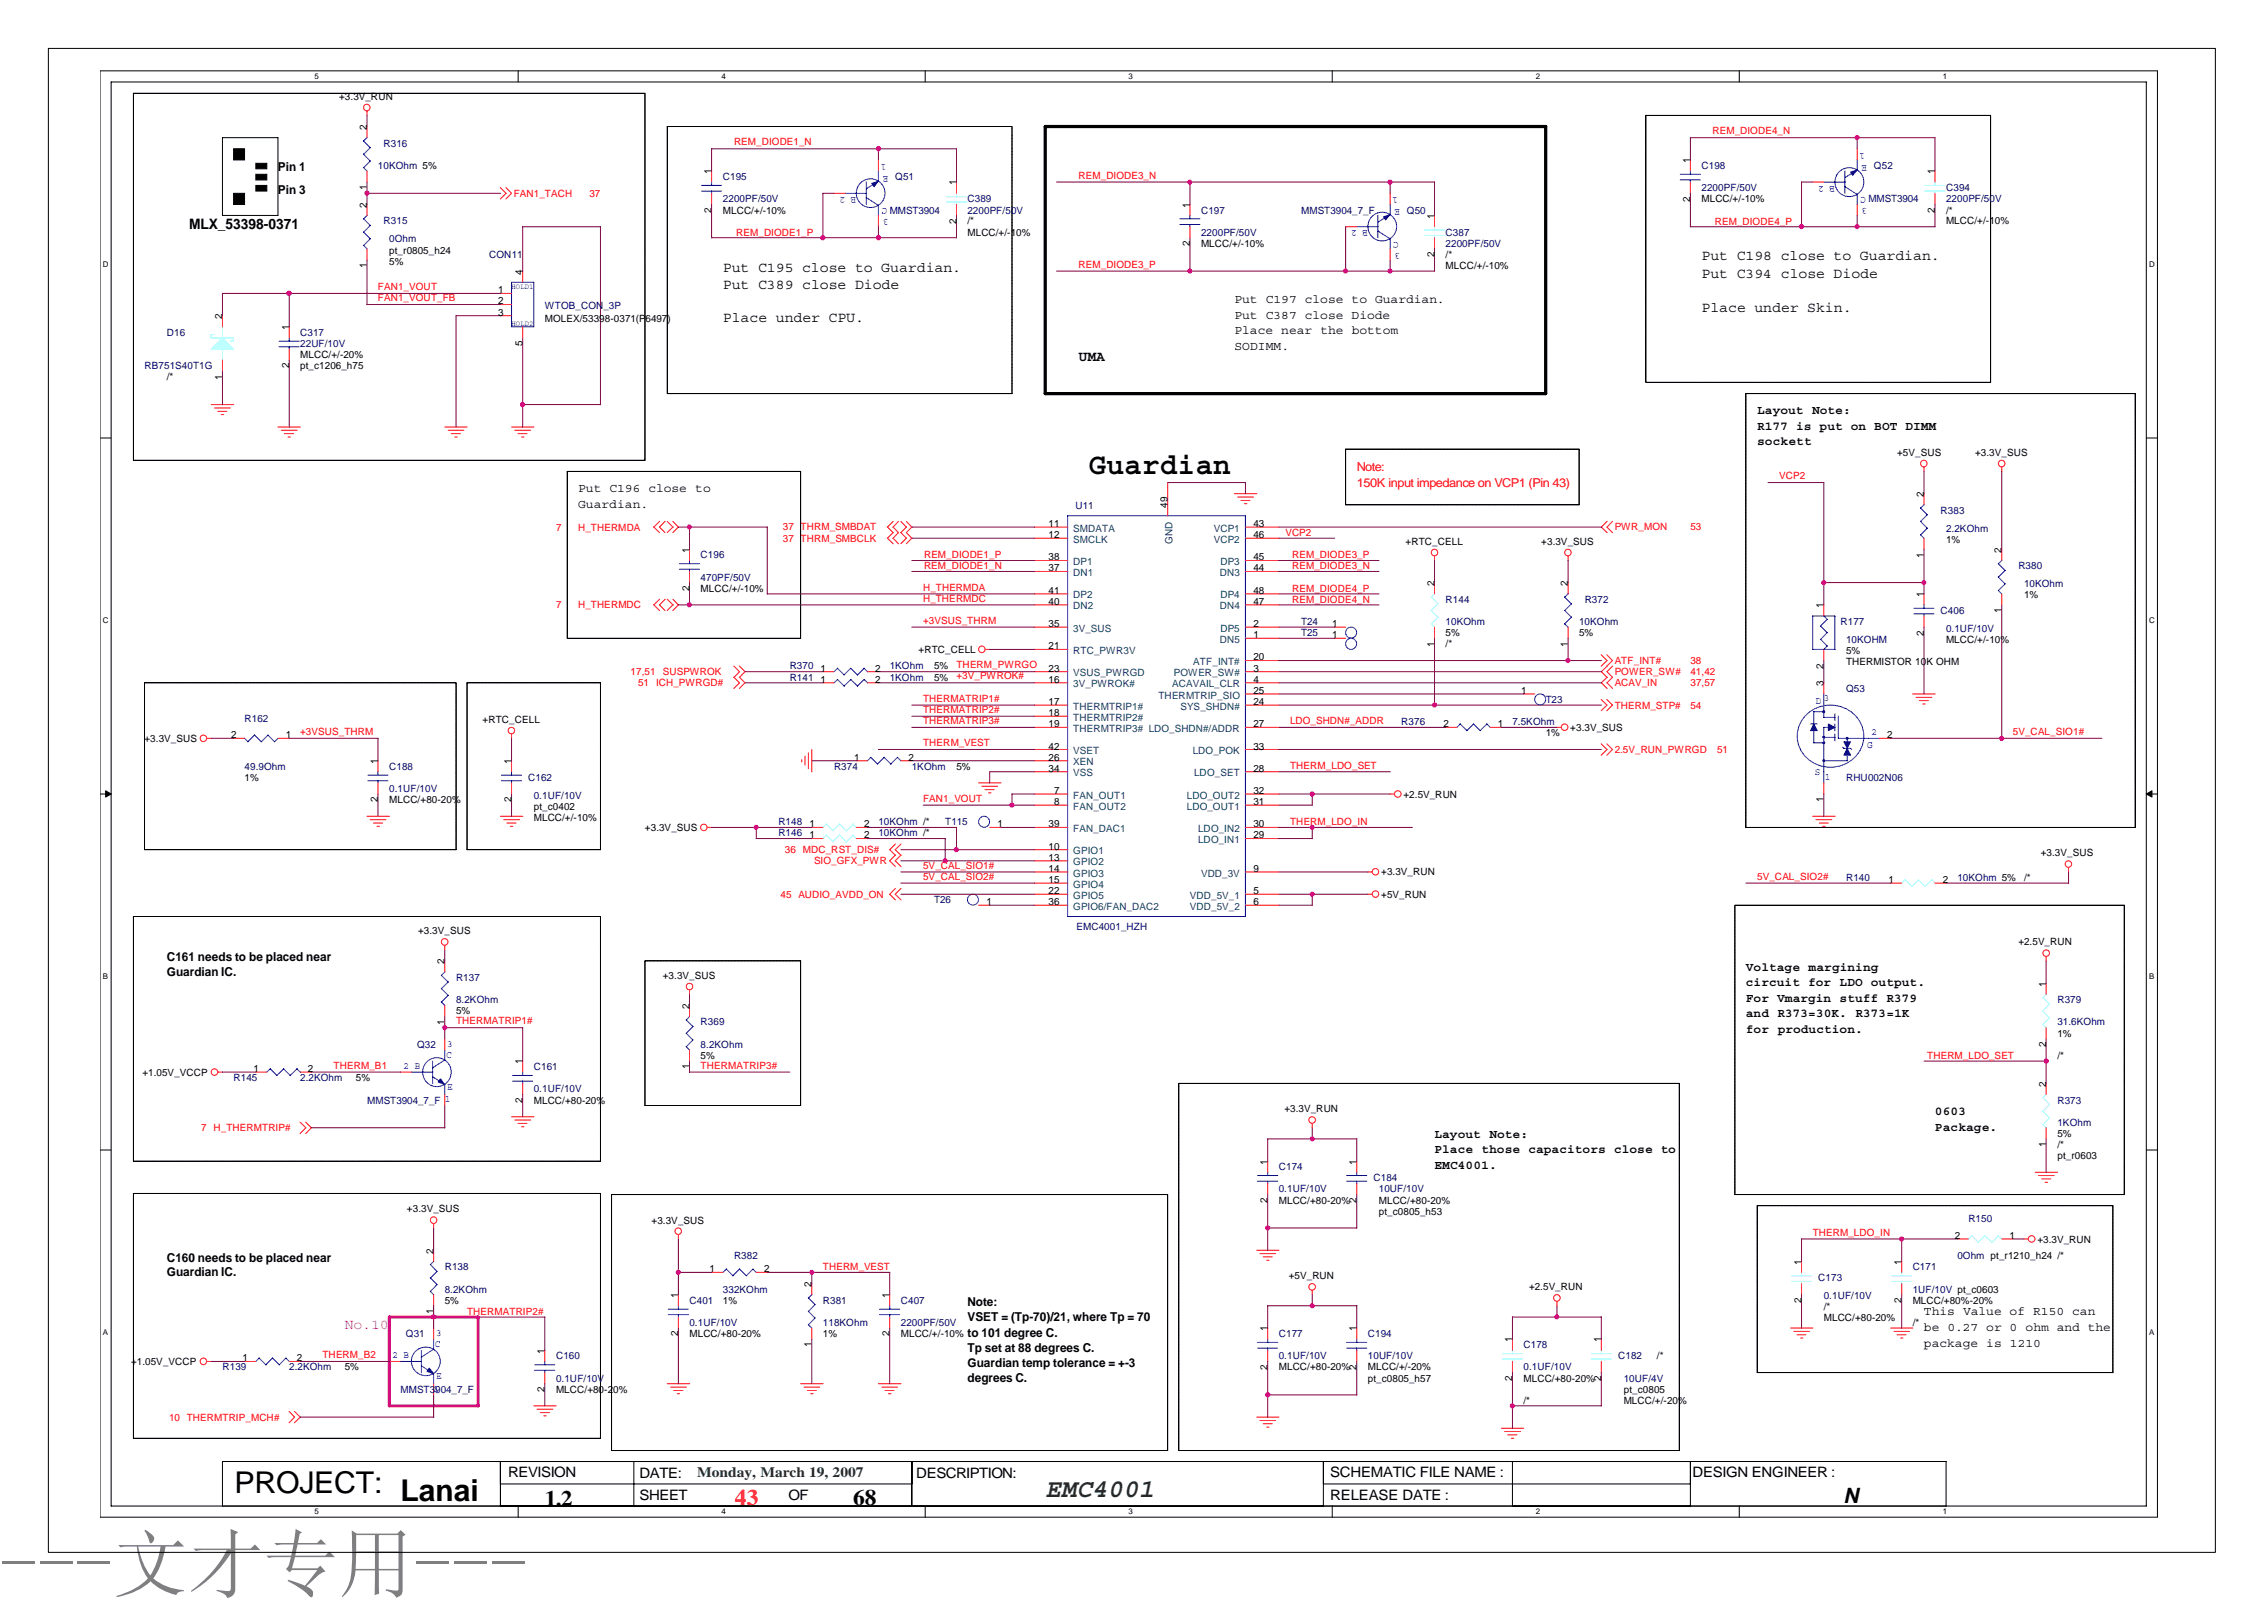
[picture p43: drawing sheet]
<svg xmlns="http://www.w3.org/2000/svg" width="297mm" height="210mm" viewBox="0 0 297 210" stroke-linecap="round" stroke-linejoin="round" font-family="sans-serif">
<defs><g id="words">
<text font-size="9.9" fill="#808080" x="0" y="208.6">---文才专用---</text>
<g font-size="3.9">
<text x="142.8" y="62.2">Guardian</text>
<text x="30.8" y="195.8">PROJECT:</text>
<text x="52.5" y="196.8">Lanai</text>
</g>
<text font-size="3.4" fill="#008000" x="137.1" y="196.3">EMC4001</text>
<g font-size="2.9">
<text x="71.5" y="197.6">1.2</text>
<text x="111.9" y="197.4">68</text>
</g>
<text font-size="2.9" fill="#f00" x="96.4" y="197.4">43</text>
<text font-size="2.8" x="241.9" y="197.2">N</text>
<g font-size="1.9">
<text x="24.8" y="30">MLX_53398-0371</text>
<text x="94.8" y="35.6">Put C195 close to Guardian.</text>
<text x="223.2" y="34.2">Put C198 close to Guardian.</text>
<text x="94.8" y="37.9">Put C389 close Diode</text>
<text x="223.2" y="36.4">Put C394 close Diode</text>
<text x="223.2" y="40.9">Place under Skin.</text>
<text x="94.8" y="42.3">Place under CPU.</text>
<text x="141.5" y="47.3">UMA</text>
<text x="66.7" y="193.7">REVISION</text>
<text x="83.9" y="196.7">SHEET</text>
<text x="83.9" y="193.8">DATE:</text>
<text x="103.4" y="196.7">OF</text>
<text x="120.2" y="193.8">DESCRIPTION:</text>
<text x="174.5" y="193.7">SCHEMATIC FILE NAME :</text>
<text x="174.5" y="196.7">RELEASE DATE :</text>
<text x="222.1" y="193.7">DESIGN ENGINEER :</text>
</g>
<text font-size="1.9" fill="#f0f" x="45.2" y="174.3">No.10</text>
<text font-size="1.9" fill="#008000" x="91.5" y="193.7">Monday, March 19, 2007</text>
<g font-size="1.6">
<text x="36.5" y="22.5">Pin 1</text>
<text x="36.5" y="25.4">Pin 3</text>
<text x="162" y="39.7">Put C197 close to Guardian.</text>
<text x="162" y="41.8">Put C387 close Diode</text>
<text x="162" y="43.9">Place near the bottom</text>
<text x="162" y="45.9">SODIMM.</text>
<text x="230.5" y="54.4">Layout Note:</text>
<text x="230.5" y="56.4">R177 is put on BOT DIMM</text>
<text x="230.5" y="58.4">sockett</text>
<text x="75.9" y="64.6">Put C196 close to</text>
<text x="75.9" y="66.6">Guardian.</text>
<text x="21.9" y="126.1">C161 needs to be placed near</text>
<text x="21.9" y="128">Guardian IC.</text>
<text x="229.1" y="127.3">Voltage margining</text>
<text x="229.1" y="129.3">circuit for LDO output.</text>
<text x="229.1" y="131.4">For Vmargin stuff R379</text>
<text x="229.1" y="133.4">and R373=30K. R373=1K</text>
<text x="229.1" y="135.4">for production.</text>
<text x="188.2" y="149.2">Layout Note:</text>
<text x="253.9" y="146.3">0603</text>
<text x="253.9" y="148.3">Package.</text>
<text x="188.2" y="151.2">Place those capacitors close to</text>
<text x="188.2" y="153.3">EMC4001.</text>
<text x="21.9" y="165.5">C160 needs to be placed near</text>
<text x="21.9" y="167.4">Guardian IC.</text>
<text x="126.9" y="171.3">Note:</text>
<text x="126.9" y="173.3">VSET = (Tp-70)/21, where Tp = 70</text>
<text x="252.4" y="172.5">This Value of R150 can</text>
<text x="126.9" y="175.3">to 101 degree C.</text>
<text x="126.9" y="177.3">Tp set at 88 degrees C.</text>
<text x="126.9" y="179.3">Guardian temp tolerance = +-3</text>
<text x="252.4" y="174.6">be 0.27 or 0 ohm and the</text>
<text x="252.4" y="176.7">package is 1210</text>
<text x="126.9" y="181.3">degrees C.</text>
</g>
<g font-size="1.6" fill="#f00">
<text x="178" y="61.8">Note:</text>
<text x="178" y="63.8">150K input impedance on VCP1 (Pin 43)</text>
</g>
<g font-size="1.3">
<text x="44.5" y="13.1">+3.3V_RUN</text>
<text x="48.1" y="17" transform="rotate(-90 48.1 17)">2</text>
<text x="93.3" y="22.9" transform="rotate(-90 93.3 22.9)">1</text>
<text x="221.8" y="21.4" transform="rotate(-90 221.8 21.4)">1</text>
<text x="253.8" y="22.9" transform="rotate(-90 253.8 22.9)">1</text>
<text x="48.1" y="27.2" transform="rotate(-90 48.1 27.2)">2</text>
<text x="48.1" y="25" transform="rotate(-90 48.1 25)">1</text>
<text x="93.3" y="27.9" transform="rotate(-90 93.3 27.9)">2</text>
<text x="94.8" y="28">MLCC/+/-10%</text>
<text x="125.5" y="29.4" transform="rotate(-90 125.5 29.4)">2</text>
<text x="125.5" y="24.3" transform="rotate(-90 125.5 24.3)">1</text>
<text x="126.9" y="29.4">/*</text>
<text x="156.1" y="27.2" transform="rotate(-90 156.1 27.2)">1</text>
<text x="188.2" y="28.7" transform="rotate(-90 188.2 28.7)">1</text>
<text x="221.8" y="26.4" transform="rotate(-90 221.8 26.4)">2</text>
<text x="223.2" y="26.5">MLCC/+/-10%</text>
<text x="253.8" y="27.9" transform="rotate(-90 253.8 27.9)">2</text>
<text x="255.3" y="28">/*</text>
<text x="255.3" y="29.4">MLCC/+/-10%</text>
<text x="48.1" y="35.2" transform="rotate(-90 48.1 35.2)">1</text>
<text x="51.1" y="33.3">pt_r0805_h24</text>
<text x="51.1" y="34.7">5%</text>
<text x="126.9" y="30.9">MLCC/+/-10%</text>
<text x="156.1" y="32.3" transform="rotate(-90 156.1 32.3)">2</text>
<text x="157.6" y="32.4">MLCC/+/-10%</text>
<text x="188.2" y="33.7" transform="rotate(-90 188.2 33.7)">2</text>
<text x="189.7" y="33.8">/*</text>
<text x="189.7" y="35.3">MLCC/+/-10%</text>
<text x="29.2" y="41.8" transform="rotate(-90 29.2 41.8)">2</text>
<text x="65.4" y="38.5">1</text>
<text x="65.4" y="39.9">2</text>
<text x="65.4" y="41.4">3</text>
<text x="68.6" y="36" transform="rotate(-90 68.6 36)">4</text>
<text x="37.9" y="43.3" transform="rotate(-90 37.9 43.3)">1</text>
<text x="39.4" y="46.9">MLCC/+/-20%</text>
<text x="68.6" y="45.4" transform="rotate(-90 68.6 45.4)">5</text>
<text x="71.5" y="42.3">MOLEX/53398-0371(P6497)</text>
<text x="21.9" y="49.9">/*</text>
<text x="29.2" y="49.8" transform="rotate(-90 29.2 49.8)">1</text>
<text x="37.9" y="48.3" transform="rotate(-90 37.9 48.3)">2</text>
<text x="39.4" y="48.4">pt_c1206_h75</text>
<text x="248.9" y="59.8">+5V_SUS</text>
<text x="259.1" y="59.8">+3.3V_SUS</text>
<text x="252.4" y="65.2" transform="rotate(-90 252.4 65.2)">2</text>
<text x="137.6" y="69.1">11</text>
<text x="137.6" y="70.6">12</text>
<text x="153.2" y="66.6" transform="rotate(-90 153.2 66.6)">49</text>
<text x="164.4" y="69.1">43</text>
<text x="164.4" y="70.6">46</text>
<text x="184.4" y="71.5">+RTC_CELL</text>
<text x="202.2" y="71.5">+3.3V_SUS</text>
<text x="255.3" y="71.2">1%</text>
<text x="90.4" y="77.5" transform="rotate(-90 90.4 77.5)">2</text>
<text x="90.4" y="72.5" transform="rotate(-90 90.4 72.5)">1</text>
<text x="91.9" y="77.6">MLCC/+/-10%</text>
<text x="137.6" y="73.5">38</text>
<text x="137.6" y="74.9">37</text>
<text x="137.6" y="77.9">41</text>
<text x="164.4" y="73.5">45</text>
<text x="164.4" y="74.9">44</text>
<text x="164.4" y="77.9">48</text>
<text x="188.2" y="76.9" transform="rotate(-90 188.2 76.9)">2</text>
<text x="205.7" y="76.9" transform="rotate(-90 205.7 76.9)">2</text>
<text x="252.4" y="73.1" transform="rotate(-90 252.4 73.1)">1</text>
<text x="262.6" y="72.5" transform="rotate(-90 262.6 72.5)">2</text>
<text x="137.6" y="79.3">40</text>
<text x="137.6" y="82.2">35</text>
<text x="164.4" y="79.3">47</text>
<text x="164.4" y="82.2">2</text>
<text x="164.4" y="83.7">1</text>
<text x="174.8" y="82.2">1</text>
<text x="174.8" y="83.7">1</text>
<text x="189.7" y="83.4">5%</text>
<text x="207.2" y="83.4">5%</text>
<text x="239.3" y="79.8" transform="rotate(-90 239.3 79.8)">1</text>
<text x="252.4" y="83.4" transform="rotate(-90 252.4 83.4)">2</text>
<text x="252.4" y="78.3" transform="rotate(-90 252.4 78.3)">1</text>
<text x="262.6" y="80.4" transform="rotate(-90 262.6 80.4)">1</text>
<text x="265.6" y="78.5">1%</text>
<text x="107.7" y="88.1">1</text>
<text x="107.7" y="89.5">1</text>
<text x="114.8" y="88.1">2</text>
<text x="114.8" y="89.5">2</text>
<text x="120.5" y="85.6">+RTC_CELL</text>
<text x="122.6" y="87.8">5%</text>
<text x="122.6" y="89.3">5%</text>
<text x="137.6" y="85.2">21</text>
<text x="137.6" y="88.1">23</text>
<text x="137.6" y="89.5">16</text>
<text x="164.4" y="86.6">20</text>
<text x="164.4" y="88.1">3</text>
<text x="164.4" y="89.5">4</text>
<text x="188.2" y="84.8" transform="rotate(-90 188.2 84.8)">1</text>
<text x="189.7" y="84.9">/*</text>
<text x="205.7" y="84.8" transform="rotate(-90 205.7 84.8)">1</text>
<text x="239.3" y="90" transform="rotate(-90 239.3 90)">3</text>
<text x="239.3" y="87.7" transform="rotate(-90 239.3 87.7)">2</text>
<text x="242.2" y="85.8">5%</text>
<text x="242.2" y="87.2">THERMISTOR 10K OHM</text>
<text x="255.3" y="84.3">MLCC/+/-10%</text>
<text x="63.3" y="94.8">+RTC_CELL</text>
<text x="137.6" y="92.5">17</text>
<text x="137.6" y="93.9">18</text>
<text x="137.6" y="95.4">19</text>
<text x="164.4" y="91">25</text>
<text x="164.4" y="92.5">24</text>
<text x="164.4" y="95.4">27</text>
<text x="189.4" y="95.4">2</text>
<text x="196.5" y="95.4">1</text>
<text x="199.6" y="91">1</text>
<text x="206" y="95.8">+3.3V_SUS</text>
<text x="19" y="97.3">+3.3V_SUS</text>
<text x="30.3" y="96.8">2</text>
<text x="37.5" y="96.8">1</text>
<text x="49.6" y="100.2" transform="rotate(-90 49.6 100.2)">1</text>
<text x="67.1" y="100.2" transform="rotate(-90 67.1 100.2)">1</text>
<text x="112.1" y="99.8">1</text>
<text x="119.2" y="99.8">2</text>
<text x="125.5" y="100.9">5%</text>
<text x="137.6" y="98.3">42</text>
<text x="137.6" y="99.8">26</text>
<text x="137.6" y="101.2">34</text>
<text x="164.4" y="98.3">33</text>
<text x="164.4" y="101.2">28</text>
<text x="202.8" y="96.6">1%</text>
<text x="247.6" y="96.8">2</text>
<text x="32.1" y="102.4">1%</text>
<text x="49.6" y="105.2" transform="rotate(-90 49.6 105.2)">2</text>
<text x="51.1" y="105.3">MLCC/+80-20%</text>
<text x="67.1" y="105.2" transform="rotate(-90 67.1 105.2)">2</text>
<text x="70" y="106.2">pt_c0402</text>
<text x="70" y="107.7">MLCC/+/-10%</text>
<text x="138.3" y="104.1">7</text>
<text x="138.3" y="105.6">8</text>
<text x="164.4" y="104.1">32</text>
<text x="164.4" y="105.6">31</text>
<text x="184.1" y="104.6">+2.5V_RUN</text>
<text x="239.3" y="105.2" transform="rotate(-90 239.3 105.2)">1</text>
<text x="84.6" y="109">+3.3V_SUS</text>
<text x="106.2" y="110">1</text>
<text x="106.2" y="108.5">1</text>
<text x="113.4" y="110">2</text>
<text x="113.4" y="108.5">2</text>
<text x="130.9" y="108.5">1</text>
<text x="137.6" y="108.5">39</text>
<text x="137.6" y="111.4">10</text>
<text x="137.6" y="112.9">13</text>
<text x="164.4" y="108.5">30</text>
<text x="164.4" y="110">29</text>
<text x="267.8" y="112.3">+3.3V_SUS</text>
<text x="129.4" y="118.7">1</text>
<text x="137.6" y="114.3">14</text>
<text x="137.6" y="115.8">15</text>
<text x="137.6" y="117.3">22</text>
<text x="137.6" y="118.7">36</text>
<text x="164.4" y="114.4">9</text>
<text x="164.4" y="117.3">5</text>
<text x="164.4" y="118.7">6</text>
<text x="181.2" y="117.7">+5V_RUN</text>
<text x="181.2" y="114.8">+3.3V_RUN</text>
<text x="247.8" y="115.8">1</text>
<text x="254.9" y="115.8">2</text>
<text x="265.6" y="115.5">/*</text>
<text x="54.9" y="122.5">+3.3V_SUS</text>
<text x="264.8" y="124">+2.5V_RUN</text>
<text x="58.3" y="126.5" transform="rotate(-90 58.3 126.5)">2</text>
<text x="87" y="128.4">+3.3V_SUS</text>
<text x="268.5" y="129.4" transform="rotate(-90 268.5 129.4)">1</text>
<text x="58.3" y="134.4" transform="rotate(-90 58.3 134.4)">1</text>
<text x="59.8" y="133.1">5%</text>
<text x="90.4" y="132.3" transform="rotate(-90 90.4 132.3)">2</text>
<text x="268.5" y="137.3" transform="rotate(-90 268.5 137.3)">2</text>
<text x="269.9" y="136">1%</text>
<text x="18.7" y="141.1">+1.05V_VCCP</text>
<text x="33.2" y="140.6">1</text>
<text x="40.4" y="140.6">2</text>
<text x="46.7" y="141.8">5%</text>
<text x="68.6" y="139.6" transform="rotate(-90 68.6 139.6)">1</text>
<text x="90.4" y="140.3" transform="rotate(-90 90.4 140.3)">1</text>
<text x="91.9" y="138.9">5%</text>
<text x="268.5" y="142.5" transform="rotate(-90 268.5 142.5)">2</text>
<text x="269.9" y="138.9">/*</text>
<text x="68.6" y="144.6" transform="rotate(-90 68.6 144.6)">2</text>
<text x="70" y="144.7">MLCC/+80-20%</text>
<text x="168.5" y="145.9">+3.3V_RUN</text>
<text x="269.9" y="149.1">5%</text>
<text x="166.3" y="152.7" transform="rotate(-90 166.3 152.7)">1</text>
<text x="178" y="152.7" transform="rotate(-90 178 152.7)">1</text>
<text x="268.5" y="150.5" transform="rotate(-90 268.5 150.5)">1</text>
<text x="269.9" y="150.6">/*</text>
<text x="269.9" y="152">pt_r0603</text>
<text x="53.4" y="159">+3.3V_SUS</text>
<text x="85.5" y="160.5">+3.3V_SUS</text>
<text x="166.3" y="157.8" transform="rotate(-90 166.3 157.8)">2</text>
<text x="167.8" y="157.9">MLCC/+80-20%</text>
<text x="178" y="157.8" transform="rotate(-90 178 157.8)">2</text>
<text x="180.9" y="159.3">pt_c0805_h53</text>
<text x="180.9" y="157.9">MLCC/+80-20%</text>
<text x="56.9" y="164.4" transform="rotate(-90 56.9 164.4)">2</text>
<text x="93.1" y="166.9">1</text>
<text x="100.2" y="166.9">2</text>
<text x="169.1" y="167.8">+5V_RUN</text>
<text x="236.3" y="165.9" transform="rotate(-90 236.3 165.9)">1</text>
<text x="249.5" y="165.9" transform="rotate(-90 249.5 165.9)">1</text>
<text x="256.5" y="162.5">2</text>
<text x="263.6" y="162.5">1</text>
<text x="267.3" y="163">+3.3V_RUN</text>
<text x="56.9" y="172.3" transform="rotate(-90 56.9 172.3)">1</text>
<text x="58.4" y="171">5%</text>
<text x="89" y="170.2" transform="rotate(-90 89 170.2)">1</text>
<text x="94.8" y="171">1%</text>
<text x="106.5" y="168.8" transform="rotate(-90 106.5 168.8)">2</text>
<text x="116.7" y="170.2" transform="rotate(-90 116.7 170.2)">1</text>
<text x="200.6" y="169.2">+2.5V_RUN</text>
<text x="236.3" y="170.9" transform="rotate(-90 236.3 170.9)">2</text>
<text x="239.3" y="171.9">/*</text>
<text x="239.3" y="173.3">MLCC/+80-20%</text>
<text x="249.5" y="170.9" transform="rotate(-90 249.5 170.9)">2</text>
<text x="250.9" y="171">MLCC/+80%-20%</text>
<text x="250.9" y="173.9">/*</text>
<text x="17.2" y="179">+1.05V_VCCP</text>
<text x="31.8" y="178.5">1</text>
<text x="39" y="178.5">2</text>
<text x="45.2" y="179.7">5%</text>
<text x="71.5" y="177.5" transform="rotate(-90 71.5 177.5)">1</text>
<text x="89" y="175.3" transform="rotate(-90 89 175.3)">2</text>
<text x="90.5" y="175.4">MLCC/+80-20%</text>
<text x="106.5" y="176.7" transform="rotate(-90 106.5 176.7)">1</text>
<text x="108" y="175.4">1%</text>
<text x="116.7" y="175.3" transform="rotate(-90 116.7 175.3)">2</text>
<text x="118.2" y="175.4">MLCC/+/-10%</text>
<text x="166.3" y="179.6" transform="rotate(-90 166.3 179.6)">2</text>
<text x="166.3" y="174.6" transform="rotate(-90 166.3 174.6)">1</text>
<text x="167.8" y="179.7">MLCC/+80-20%</text>
<text x="178" y="179.6" transform="rotate(-90 178 179.6)">2</text>
<text x="178" y="174.6" transform="rotate(-90 178 174.6)">1</text>
<text x="179.5" y="179.7">MLCC/+/-20%</text>
<text x="198.4" y="176.1" transform="rotate(-90 198.4 176.1)">1</text>
<text x="210.1" y="176.1" transform="rotate(-90 210.1 176.1)">1</text>
<text x="217.4" y="178.3">/*</text>
<text x="71.5" y="182.6" transform="rotate(-90 71.5 182.6)">2</text>
<text x="73" y="182.6">MLCC/+80-20%</text>
<text x="179.5" y="181.2">pt_c0805_h57</text>
<text x="198.4" y="181.1" transform="rotate(-90 198.4 181.1)">2</text>
<text x="199.9" y="181.2">MLCC/+80-20%</text>
<text x="199.9" y="184.1">/*</text>
<text x="210.1" y="181.1" transform="rotate(-90 210.1 181.1)">2</text>
<text x="213" y="182.6">pt_c0805</text>
<text x="213" y="184.1">MLCC/+/-20%</text>
</g>
<g font-size="1.3" fill="#f00">
<text x="224.7" y="17.6">REM_DIODE4_N</text>
<text x="96.3" y="19.1">REM_DIODE1_N</text>
<text x="141.5" y="23.5">REM_DIODE3_N</text>
<text x="67.4" y="25.8">FAN1_TACH</text>
<text x="77.3" y="25.8">37</text>
<text x="225" y="29.4">REM_DIODE4_P</text>
<text x="96.6" y="30.9">REM_DIODE1_P</text>
<text x="141.5" y="35.1">REM_DIODE3_P</text>
<text x="49.6" y="38.1">FAN1_VOUT</text>
<text x="49.6" y="39.5">FAN1_VOUT_FB</text>
<text x="233.4" y="62.8">VCP2</text>
<text x="73" y="69.6">7</text>
<text x="75.9" y="69.6">H_THERMDA</text>
<text x="102.7" y="71">37 THRM_SMBCLK</text>
<text x="102.7" y="69.6">37 THRM_SMBDAT</text>
<text x="168.6" y="70.3">VCP2</text>
<text x="211.9" y="69.6">PWR_MON</text>
<text x="221.8" y="69.6">53</text>
<text x="121.1" y="77.4">H_THERMDA</text>
<text x="121.2" y="74.7">REM_DIODE1_N</text>
<text x="121.2" y="73.2">REM_DIODE1_P</text>
<text x="169.5" y="74.7">REM_DIODE3_N</text>
<text x="169.5" y="73.2">REM_DIODE3_P</text>
<text x="169.5" y="77.6">REM_DIODE4_P</text>
<text x="73" y="79.8">7</text>
<text x="75.9" y="79.8">H_THERMDC</text>
<text x="121.1" y="81.8">+3VSUS_THRM</text>
<text x="121.1" y="78.9">H_THERMDC</text>
<text x="169.5" y="79.1">REM_DIODE4_N</text>
<text x="82.7" y="88.5">17,51</text>
<text x="87" y="88.5">SUSPWROK</text>
<text x="125.5" y="87.7">THERM_PWRGO</text>
<text x="125.5" y="89.1">+3V_PWROK#</text>
<text x="211.9" y="87.1">ATF_INT#</text>
<text x="211.9" y="88.5">POWER_SW#</text>
<text x="221.8" y="88.5">41,42</text>
<text x="221.8" y="87.1">38</text>
<text x="83.7" y="90">51 ICH_PWRGD#</text>
<text x="121.1" y="92">THERMATRIP1#</text>
<text x="121.1" y="93.5">THERMATRIP2#</text>
<text x="121.1" y="95">THERMATRIP3#</text>
<text x="169.3" y="95">LDO_SHDN#_ADDR</text>
<text x="211.8" y="92.9">THERM_STP#</text>
<text x="211.9" y="90">ACAV_IN</text>
<text x="221.8" y="92.9">54</text>
<text x="221.8" y="90">37,57</text>
<text x="39.4" y="96.4">+3VSUS_THRM</text>
<text x="121.1" y="97.9">THERM_VEST</text>
<text x="169.3" y="100.8">THERM_LDO_SET</text>
<text x="211.9" y="98.7">2.5V_RUN_PWRGD</text>
<text x="225.3" y="98.7">51</text>
<text x="264.1" y="96.4">5V_CAL_SIO1#</text>
<text x="121.1" y="105.2">FAN1_VOUT</text>
<text x="103" y="111.9">36 MDC_RST_DIS#</text>
<text x="106.8" y="113.4">SIO_GFX_PWR</text>
<text x="121.1" y="113.9">5V_CAL_SIO1#</text>
<text x="169.3" y="108.2">THERM_LDO_IN</text>
<text x="102.4" y="117.7">45 AUDIO_AVDD_ON</text>
<text x="121.1" y="115.4">5V_CAL_SIO2#</text>
<text x="230.5" y="115.4">5V_CAL_SIO2#</text>
<text x="59.8" y="134.4">THERMATRIP1#</text>
<text x="43.8" y="140.2">THERM_B1</text>
<text x="91.9" y="140.2">THERMATRIP3#</text>
<text x="252.9" y="138.9">THERM_LDO_SET</text>
<text x="26.4" y="148.4">7 H_THERMTRIP#</text>
<text x="108" y="166.6">THERM_VEST</text>
<text x="237.8" y="162.1">THERM_LDO_IN</text>
<text x="61.3" y="172.4">THERMATRIP2#</text>
<text x="42.3" y="178.1">THERM_B2</text>
<text x="22.2" y="186.3">10 THERMTRIP_MCH#</text>
</g>
<g font-size="1.3" fill="#000080">
<text x="49.6" y="22.1">10KOhm 5%</text>
<text x="50.3" y="19.2">R316</text>
<text x="94.8" y="23.6">C195</text>
<text x="117.5" y="23.6">Q51</text>
<text x="223.2" y="22.1">C198</text>
<text x="245.9" y="22.1">Q52</text>
<text x="50.3" y="29.4">R315</text>
<text x="94.8" y="26.5">2200PF/50V</text>
<text x="116.7" y="28">MMST3904</text>
<text x="126.9" y="26.5">C389</text>
<text x="126.9" y="28">2200PF/50V</text>
<text x="157.6" y="28">C197</text>
<text x="170.7" y="28">MMST3904_7_F</text>
<text x="184.6" y="28">Q50</text>
<text x="223.2" y="25.1">2200PF/50V</text>
<text x="245.1" y="26.5">MMST3904</text>
<text x="255.3" y="25.1">C394</text>
<text x="255.3" y="26.5">2200PF/50V</text>
<text x="51.1" y="31.8">0Ohm</text>
<text x="64.2" y="33.8">CON11</text>
<text x="157.6" y="30.9">2200PF/50V</text>
<text x="189.7" y="30.9">C387</text>
<text x="189.7" y="32.4">2200PF/50V</text>
<text x="71.5" y="40.5">WTOB_CON_3P</text>
<text x="21.9" y="44">D16</text>
<text x="39.4" y="44">C317</text>
<text x="39.4" y="45.5">22UF/10V</text>
<text x="19" y="48.4">RB751S40T1G</text>
<text x="141.1" y="66.8">U11</text>
<text x="254.6" y="67.4">R383</text>
<text x="255.3" y="69.7">2.2KOhm</text>
<text x="91.9" y="73.2">C196</text>
<text x="91.9" y="76.1">470PF/50V</text>
<text x="264.8" y="74.7">R380</text>
<text x="265.6" y="77">10KOhm</text>
<text x="170.7" y="82">T24</text>
<text x="170.7" y="83.4">T25</text>
<text x="189.7" y="79.1">R144</text>
<text x="189.7" y="82">10KOhm</text>
<text x="207.2" y="82">10KOhm</text>
<text x="207.9" y="79.1">R372</text>
<text x="241.5" y="82">R177</text>
<text x="254.6" y="80.5">C406</text>
<text x="255.3" y="82.8">0.1UF/10V</text>
<text x="103.6" y="87.8">R370</text>
<text x="103.6" y="89.3">R141</text>
<text x="116.7" y="87.8">1KOhm</text>
<text x="116.7" y="89.3">1KOhm</text>
<text x="242.2" y="84.3">10KOHM</text>
<text x="32.1" y="94.7">R162</text>
<text x="183.9" y="95.1">R376</text>
<text x="198.4" y="95.1">7.5KOhm</text>
<text x="202.8" y="92.2">T23</text>
<text x="242.2" y="90.7">Q53</text>
<text x="32.1" y="100.9">49.9Ohm</text>
<text x="51.1" y="100.9">C188</text>
<text x="109.4" y="100.9">R374</text>
<text x="119.6" y="100.9">1KOhm</text>
<text x="51.1" y="103.9">0.1UF/10V</text>
<text x="69.3" y="102.4">C162</text>
<text x="70" y="104.7">0.1UF/10V</text>
<text x="242.2" y="102.4">RHU002N06</text>
<text x="102.1" y="109.7">R146</text>
<text x="102.1" y="108.2">R148</text>
<text x="115.2" y="109.7">10KOhm /*</text>
<text x="115.2" y="108.2">10KOhm /*</text>
<text x="124" y="108.2">T115</text>
<text x="122.6" y="118.4">T26</text>
<text x="242.2" y="115.5">R140</text>
<text x="256.8" y="115.5">10KOhm 5%</text>
<text x="141.2" y="122">EMC4001_HZH</text>
<text x="59.8" y="128.7">R137</text>
<text x="59.8" y="131.6">8.2KOhm</text>
<text x="269.9" y="131.6">R379</text>
<text x="54.7" y="137.4">Q32</text>
<text x="91.9" y="134.5">R369</text>
<text x="91.9" y="137.4">8.2KOhm</text>
<text x="269.9" y="134.5">31.6KOhm</text>
<text x="30.6" y="141.8">R145</text>
<text x="39.4" y="141.8">2.2KOhm</text>
<text x="70" y="140.4">C161</text>
<text x="70" y="143.3">0.1UF/10V</text>
<text x="48.2" y="144.7">MMST3904_7_F 1</text>
<text x="269.9" y="144.7">R373</text>
<text x="269.9" y="147.6">1KOhm</text>
<text x="167.8" y="153.5">C174</text>
<text x="180.2" y="154.9">C184</text>
<text x="167.8" y="156.4">0.1UF/10V</text>
<text x="180.9" y="156.4">10UF/10V</text>
<text x="258.3" y="160.3">R150</text>
<text x="58.4" y="166.6">R138</text>
<text x="96.3" y="165.1">R382</text>
<text x="250.9" y="166.6">C171</text>
<text x="256.8" y="165.1">0Ohm pt_r1210_h24 /*</text>
<text x="58.4" y="169.5">8.2KOhm</text>
<text x="90.5" y="171">C401</text>
<text x="90.5" y="173.9">0.1UF/10V</text>
<text x="94.8" y="169.5">332KOhm</text>
<text x="108" y="171">R381</text>
<text x="108" y="173.9">118KOhm</text>
<text x="118.2" y="171">C407</text>
<text x="118.2" y="173.9">2200PF/50V</text>
<text x="238.6" y="168.1">C173</text>
<text x="239.3" y="170.4">0.1UF/10V</text>
<text x="250.9" y="169.5">1UF/10V pt_c0603</text>
<text x="29.2" y="179.7">R139</text>
<text x="37.9" y="179.7">2.2KOhm</text>
<text x="53.3" y="175.4">Q31</text>
<text x="73" y="178.3">C160</text>
<text x="167.8" y="175.4">C177</text>
<text x="167.8" y="178.3">0.1UF/10V</text>
<text x="179.5" y="175.4">C194</text>
<text x="179.5" y="178.3">10UF/10V</text>
<text x="199.9" y="176.8">C178</text>
<text x="199.9" y="179.7">0.1UF/10V</text>
<text x="212.3" y="178.3">C182</text>
<text x="52.5" y="182.6">MMST3904_7_F</text>
<text x="73" y="181.2">0.1UF/10V</text>
<text x="213" y="181.2">10UF/4V</text>
</g>
<g font-size="1.3" fill="#00f">
<text x="116.3" y="21.5" transform="rotate(180 116.3 21.5)">1</text>
<text x="116.6" y="23.1" transform="rotate(180 116.6 23.1)">E</text>
<text x="244.7" y="20" transform="rotate(180 244.7 20)">1</text>
<text x="245" y="21.6" transform="rotate(180 245 21.6)">E</text>
<text x="112.3" y="25.8" transform="rotate(180 112.3 25.8)">B 2</text>
<text x="116.4" y="27.3" transform="rotate(180 116.4 27.3)">C</text>
<text x="116.6" y="28.8" transform="rotate(180 116.6 28.8)">3</text>
<text x="183.4" y="25.8" transform="rotate(180 183.4 25.8)">1</text>
<text x="183.7" y="27.5" transform="rotate(180 183.7 27.5)">E</text>
<text x="240.7" y="24.4" transform="rotate(180 240.7 24.4)">B 2</text>
<text x="244.8" y="25.8" transform="rotate(180 244.8 25.8)">C</text>
<text x="245" y="27.3" transform="rotate(180 245 27.3)">3</text>
<text x="179.5" y="30.2" transform="rotate(180 179.5 30.2)">B 2</text>
<text x="183.5" y="31.7" transform="rotate(180 183.5 31.7)">C</text>
<text x="183.7" y="33.1" transform="rotate(180 183.7 33.1)">3</text>
<text x="238.2" y="92.3">D</text>
<text x="239.3" y="91.9">3</text>
<text x="238.1" y="101.7">S</text>
<text x="245" y="98">G</text>
<text x="245.5" y="96.4">2</text>
<text x="239.4" y="102.3">1</text>
<text x="58.6" y="137.3">3</text>
<text x="53" y="140.2">2 B</text>
<text x="58.5" y="138.7">C</text>
<text x="58.6" y="143">E</text>
<text x="51.5" y="178.1">2 B</text>
<text x="57" y="176.7">C</text>
<text x="57.2" y="175.2">3</text>
<text x="56.9" y="182.5">1</text>
<text x="57.2" y="180.9">E</text>
</g>
<g font-size="1.3" fill="#004080">
<text x="140.8" y="69.7">SMDATA</text>
<text x="140.8" y="71.2">SMCLK</text>
<text x="153.8" y="71.3" transform="rotate(-90 153.8 71.3)">GND</text>
<text x="159.3" y="69.7">VCP1</text>
<text x="159.3" y="71.2">VCP2</text>
<text x="140.8" y="74.1">DP1</text>
<text x="140.8" y="75.5">DN1</text>
<text x="160.1" y="75.5">DN3</text>
<text x="160.1" y="74.1">DP3</text>
<text x="140.8" y="78.5">DP2</text>
<text x="140.8" y="79.9">DN2</text>
<text x="140.8" y="82.8">3V_SUS</text>
<text x="160.1" y="79.9">DN4</text>
<text x="160.1" y="78.5">DP4</text>
<text x="160.1" y="82.9">DP5</text>
<text x="140.8" y="85.8">RTC_PWR3V</text>
<text x="140.8" y="88.7">VSUS_PWRGD</text>
<text x="154" y="88.7">POWER_SW#</text>
<text x="156.6" y="87.2">ATF_INT#</text>
<text x="160.1" y="84.3">DN5</text>
<text x="140.8" y="90.2">3V_PWROK#</text>
<text x="140.8" y="93.1">THERMTRIP1#</text>
<text x="140.8" y="94.5">THERMTRIP2#</text>
<text x="140.8" y="96">THERMTRIP3# LDO_SHDN#/ADDR</text>
<text x="152" y="91.6">THERMTRIP_SIO</text>
<text x="153.8" y="90.2">ACAVAIL_CLR</text>
<text x="154.9" y="93.1">SYS_SHDN#</text>
<text x="140.8" y="98.9">VSET</text>
<text x="140.8" y="100.4">XEN</text>
<text x="140.8" y="101.8">VSS</text>
<text x="156.5" y="98.9">LDO_POK</text>
<text x="156.7" y="101.8">LDO_SET</text>
<text x="140.8" y="104.7">FAN_OUT1</text>
<text x="140.8" y="106.2">FAN_OUT2</text>
<text x="155.7" y="104.7">LDO_OUT2</text>
<text x="155.7" y="106.2">LDO_OUT1</text>
<text x="140.8" y="109.1">FAN_DAC1</text>
<text x="140.8" y="112">GPIO1</text>
<text x="140.8" y="113.5">GPIO2</text>
<text x="157.2" y="109.1">LDO_IN2</text>
<text x="157.2" y="110.6">LDO_IN1</text>
<text x="140.8" y="115">GPIO3</text>
<text x="140.8" y="116.4">GPIO4</text>
<text x="140.8" y="117.9">GPIO5</text>
<text x="140.8" y="119.3">GPIO6/FAN_DAC2</text>
<text x="156.1" y="117.9">VDD_5V_1</text>
<text x="156.1" y="119.3">VDD_5V_2</text>
<text x="157.6" y="115">VDD_3V</text>
</g>
<g font-size="1">
<text x="41.3" y="10.4">5</text>
<text x="94.7" y="10.4">4</text>
<text x="148.1" y="10.4">3</text>
<text x="201.5" y="10.4">2</text>
<text x="254.9" y="10.4">1</text>
<text x="13.5" y="35">D</text>
<text x="282" y="35">D</text>
<text x="13.5" y="81.7">C</text>
<text x="282" y="81.7">C</text>
<text x="13.5" y="128.4">B</text>
<text x="282" y="128.4">B</text>
<text x="13.5" y="175.1">A</text>
<text x="282" y="175.1">A</text>
<text x="41.3" y="198.6">5</text>
<text x="94.7" y="198.6">4</text>
<text x="148.1" y="198.6">3</text>
<text x="201.5" y="198.6">2</text>
<text x="254.9" y="198.6">1</text>
</g>
<g font-size="1" fill="#00f">
<text x="67.1" y="37.9">HOLD1</text>
<text x="67.1" y="42.8">HOLD2</text>
</g>
</g></defs>
<g fill="none" stroke="#000" stroke-width=".13">
<path d="M6.3 6.3h284.4v197.3h-284.4zM13.1 9.3h270v189.7h-270zM14.6 10.8h267v186.7h-267zM17.5 12.2h67.1v48.2h-67.1zM29.2 18.1h7.3v10.2h-7.3zM68 9.3v1.5M87.5 16.6h45.3v35h-45.3zM121.4 9.3v1.5M174.8 9.3v1.5M215.9 15.1h45.3v35h-45.3zM228.2 9.3v1.5M13.1 57.4h1.5"/>
<path d="M176.5 58.9h30.7v7.3h-30.7zM229.1 51.6h51v56.9h-51zM281.6 57.4h1.5M74.4 61.8h30.6v21.9h-30.6zM19 89.6h40.8v21.8h-40.8zM61.3 89.6h17.5v21.8h-17.5zM13.1 104.1h1.5M227.6 118.7h51.1v38h-51.1zM281.6 104.1h1.5M17.5 120.2h61.3v32.1h-61.3zM84.6 126h20.4v19h-20.4zM13.1 150.8h1.5"/>
<path d="M17.5 156.5h61.3v32.1h-61.3zM80.2 156.7h73v33.5h-73zM154.7 142.1h65.6v48.1h-65.6zM230.5 158.1h46.7v21.9h-46.7zM281.6 150.8h1.5M29.2 197.5v-5.8h226.1v5.8M65.7 191.7v5.8M65.7 194.6h53.9M68 197.5v1.5M83.2 191.7v5.8M119.6 191.7v5.8M121.4 197.5v1.5"/>
<path d="M173.6 194.6h48.2M173.6 191.7v5.8M174.8 197.5v1.5M198.4 191.7v5.8M221.8 191.7v5.8M228.2 197.5v1.5"/>
</g>
<g fill="#000" stroke="#000" stroke-width=".13">
<path d="M13.9 103.7l.7 .4-.7 .4zM281.6 104.1l.7-.4v.8z"/>
<path d="M30.6 25.4h1.5v1.4h-1.5z" fill-rule="evenodd"/>
<path d="M30.6 19.5h1.5v1.5h-1.5z" fill-rule="evenodd"/>
<path d="M33.6 22.9h1.4v.7h-1.4z" fill-rule="evenodd"/>
<path d="M33.6 24.3h1.4v.8h-1.4z" fill-rule="evenodd"/>
<path d="M33.6 21.4h1.4v.7h-1.4z" fill-rule="evenodd"/>
</g>
<path d="M137.1 16.6h65.7v35h-65.7z" fill="none" stroke="#000" stroke-width=".42"/>
<path d="M51.1 172.7h11.6v11.7h-11.6z" fill="none" stroke="#f0f" stroke-width=".42"/>
<g fill="none" stroke="#f00" stroke-width=".13">
<path d="M48.2 14.6v.6M48.2 16.6v1.5M243.7 19.5v1.5M48.2 22.4v1.5M48.2 26.8v1.5M48.2 32.6v1.5M65.6 24.6l.8 .8-.8 .7M65.7 38.5h1.4M65.7 39.9h1.4M66.4 24.6l.7 .8-.7 .7M68.6 35.6v1.4M93.4 22.4v1.5"/>
<path d="M93.4 25.4v1.4M109.4 25.4h1.5M115.2 21v1.4M115.2 28.3v1.4M125.5 23.9v1.5M125.5 26.8v1.5M156.1 26.8v1.5M156.1 29.7v1.5M176.5 29.7h1.5M182.4 25.4v1.4M182.4 32.6v1.5M188.2 28.3v1.4"/>
<path d="M188.2 31.2v1.4M221.8 21v1.4M221.8 23.9v1.5M237.8 23.9h1.5M243.7 26.8v1.5M253.9 22.4v1.5M253.9 25.4v1.4M27.7 53.1h3M28.1 53.5h2.1M28.6 54h1.2M29 54.4h.4M29.2 41.4v1.5"/>
<path d="M29.2 47.2v1.5M36.5 56h2.9M36.9 56.4h2.1M37.3 56.9h1.2M37.8 57.3h.3M37.9 42.9v1.4M37.9 45.8v1.4M58.4 56h2.9M58.8 56.4h2.1M59.2 56.9h1.2M59.7 57.3h.3M65.7 41.4h1.4"/>
<path d="M67.1 56h3M67.5 56.4h2.1M68 56.9h1.1M68.4 57.3h.3M68.6 42.9v1.4M85.8 69.1l.7 .7M85.8 79.3l.7 .8M86.5 69.1l.7 .7M86.5 79.3l.7 .8M86.5 68.4l-.7 .7M86.5 78.6l-.7 .7M87.3 68.4l-.8 .7"/>
<path d="M87.3 78.6l-.8 .7M87.5 68.4l.8 .8M87.5 78.6l.8 .8M88.3 68.4l.7 .8M88.3 78.6l.7 .8M88.3 69.1l-.8 .7M88.3 79.3l-.8 .8M89 69.1l-.7 .7M89 79.3l-.7 .8M90.5 72v1.5M90.5 75v1.4M116.4 70.6l.8 .7"/>
<path d="M116.4 69.1l.8 .8M117.2 70.6l.7 .7M117.2 69.8l-.8 .8M117.2 68.4l-.8 .8M117.9 68.4l-.7 .7 .7 .7-.7 .8M118.2 68.4l.7 .8M118.9 68.4l.8 .8M118.9 69.1l-.7 .7 .7 .8M118.9 70.6l-.7 .7M119.7 69.1l-.8 .7 .8 .8M119.7 70.6l-.8 .7M135.7 69.1h4.4"/>
<path d="M135.7 70.6h4.4M135.7 73.5h4.4M135.7 75h4.4M135.7 77.9h4.4M135.7 79.3h4.4M153.2 63.3v4.3M162 64.7h2.9M162.4 65.2h2.1M162.8 65.6h1.2M163.3 66.1h.3M163.4 69.1h4.4M163.4 70.6h4.4"/>
<path d="M163.4 73.5h4.4M163.4 75h4.4M163.4 77.9h4.4M163.4 79.3h4.4M188.2 72.9v.6M188.2 76.4v1.5M205.7 72.9v.6M205.7 76.4v1.5M210.9 68.4l-.8 .7 .8 .8M211.6 68.4l-.8 .7 .8 .8M239.3 79.3v1.5M252.4 61.3v.5"/>
<path d="M252.4 64.7v1.5M252.4 70.6v1.4M252.4 77.9v1.4M262.6 61.3v.5M262.6 72v1.5M262.6 77.9v1.4M27.1 96.8h.6M30.6 96.8h1.5M36.5 96.8h1.4M49.6 99.8v1.4M67.1 96.3v.6M67.1 99.8v1.4"/>
<path d="M96.3 87.4l.7 .7-.7 .8M96.3 88.8l.7 .8-.7 .7M97 87.4l.7 .7-.7 .8M97 88.8l.7 .8-.7 .7M105.2 99.6v.3M105.6 99.2v1.2M106.1 98.7v2.1M106.5 98.3v2.9M108 88.1h1.4M108 89.6h1.4M112.3 99.8h1.5M113.8 88.1h1.4"/>
<path d="M113.8 89.6h1.4M118.2 99.8h1.4M129.3 85.2h.6M135.7 95.4h4.4M135.7 85.2h4.4M135.7 82.3h4.4M135.7 88.1h4.4M135.7 89.6h4.4M135.7 92.5h4.4M135.7 93.9h4.4M135.7 98.3h4.4M135.7 99.8h4.4"/>
<path d="M163.4 95.4h4.4M163.4 91h4.4M163.4 82.3h4.4M163.4 88.1h4.4M163.4 89.6h4.4M163.4 92.5h4.4M163.4 98.3h4.4M163.4 83.7h4.4M163.4 86.6h4.4M175.1 82.3h1.4M175.1 83.7h1.4M188.2 82.3v1.4"/>
<path d="M189.7 95.4h1.5M195.5 95.4h1.5M199.9 91h1.5M204.3 95.4h.5M205.7 82.3v1.4M210.1 91.7l.7 .8-.7 .7M210.1 85.9l.7 .7-.7 .8M210.1 97.6l.7 .7-.7 .8M210.8 91.7l.8 .8-.8 .7M210.8 85.9l.8 .7-.8 .8M210.8 97.6l.8 .7-.8 .8M210.9 87.4l-.8 .7 .8 .8"/>
<path d="M210.9 88.8l-.8 .8 .8 .7M211.6 87.4l-.8 .7 .8 .8M211.6 88.8l-.8 .8 .8 .7M239.3 85.2v1.4M239.3 89.6v1.4M246.6 96.8h1.4M250.9 91h3M251.4 91.5h2.1M251.8 91.9h1.2M252.3 92.3h.3M252.4 80.8v1.5M48.2 107.1h2.9"/>
<path d="M48.6 107.5h2M49 107.9h1.2M49.5 108.4h.3M49.6 102.7v1.4M65.7 107.1h2.9M66.1 107.5h2.1M66.5 107.9h1.2M67 108.4h.3M67.1 102.7v1.4M92.8 108.5h.6M106.5 108.5h1.5M106.5 110h1.5"/>
<path d="M112.3 108.5h1.5M112.3 110h1.5M117.5 110.7l-.8 .7 .8 .8M117.5 116.5l-.8 .8 .8 .7M117.5 112.1l-.8 .8 .8 .7M118.2 110.7l-.7 .7 .7 .8M118.2 116.5l-.7 .8 .7 .7M118.2 112.1l-.7 .8 .7 .7M128.4 102.7h2.9M128.4 118.7h1.5M128.8 103.1h2.1M129.2 103.6h1.2"/>
<path d="M129.7 104h.3M129.9 108.5h1.4M135.7 108.5h4.4M135.7 117.3h4.4M135.7 114.4h4.4M135.7 104.1h4.4M135.7 101.2h4.4M135.7 105.6h4.4M135.7 111.4h4.4M135.7 112.9h4.4M135.7 115.8h4.4M135.7 118.7h4.4"/>
<path d="M163.4 108.5h4.4M163.4 117.3h4.4M163.4 114.4h4.4M163.4 104.1h4.4M163.4 101.2h4.4M163.4 105.6h4.4M163.4 118.7h4.4M163.4 110h4.4M179.4 117.3h.6M179.4 114.4h.6M182.4 104.1h.6M237.8 107.1h3"/>
<path d="M238.2 107.5h2.1M238.7 107.9h1.2M239.1 108.4h.4M239.3 102.7v1.4M248 115.8h1.5M253.9 115.8h1.4M271.4 113.8v.6M58.4 124v.6M58.4 126v1.5M58.4 131.9v1.4M58.4 136.2v1.5M68.6 139.2v1.4"/>
<path d="M90.5 129.8v.6M90.5 131.9v1.4M90.5 137.7v1.5M268.5 125.5v.5M268.5 129v1.4M268.5 134.8v1.4M28.6 140.6h.6M33.6 140.6h1.4M39.4 147.2l.7 .7-.7 .8M39.4 140.6h1.4M40.1 147.2l.7 .7-.7 .8M52.5 140.6h1.5"/>
<path d="M58.4 143.6v1.4M67.1 146.5h3M67.5 146.9h2.1M68 147.3h1.1M68.4 147.8h.3M68.6 142.1v1.5M166.3 152.3v1.5M166.3 155.2v1.5M172.2 147.3v.6M178 152.3v1.5M178 155.2v1.5M267 153.8h3"/>
<path d="M267.4 154.2h2.1M267.9 154.6h1.2M268.3 155.1h.3M268.5 142.1v1.5M268.5 147.9v1.5M27.1 178.6h.6M32.1 178.6h1.5M37.9 178.6h1.5M51.1 178.6h1.4M56.9 160.5v.6M56.9 164v1.4M56.9 169.8v1.5"/>
<path d="M56.9 174.2v1.4M71.5 177.1v1.5M89 161.9v.6M89 169.8v1.5M89 172.7v1.5M93.4 166.9h1.4M99.2 166.9h1.5M106.5 168.4v1.4M106.5 174.2v1.4M116.7 169.8v1.5M116.7 172.7v1.5M164.9 164h2.9"/>
<path d="M165.3 164.4h2.1M165.7 164.8h1.2M166.2 165.3h.3M166.3 174.2v1.4M166.3 177.1v1.5M172.2 169.2v.6M178 174.2v1.4M178 177.1v1.5M198.4 175.6v1.5M198.4 178.6v1.4M204.3 170.7v.6M210.1 175.6v1.5"/>
<path d="M210.1 178.6v1.4M234.9 174.2h2.9M235.3 174.6h2.1M235.8 175.1h1.1M236.2 175.5h.3M236.4 165.4v1.5M236.4 168.4v1.4M248 174.2h3M248.5 174.6h2M248.9 175.1h1.2M249.4 175.5h.3M249.5 165.4v1.5"/>
<path d="M249.5 168.4v1.4M256.8 162.5h1.5M262.6 162.5h1.5M265.5 162.5h.6M37.9 185.1l.7 .8-.7 .7M38.6 185.1l.8 .8-.8 .7M56.9 181.5v1.4M70 184.4h3M70.5 184.8h2M70.9 185.3h1.2M71.3 185.7h.4M71.5 180v1.5"/>
<path d="M87.5 181.5h3M88 181.9h2.1M88.4 182.4h1.2M88.9 182.8h.3M105 181.5h3M105.5 181.9h2.1M105.9 182.4h1.2M106.4 182.8h.3M115.2 181.5h3M115.7 181.9h2.1M116.1 182.4h1.2M116.6 182.8h.3"/>
<path d="M164.9 185.9h2.9M165.3 186.3h2.1M165.7 186.7h1.2M166.2 187.2h.3M197 187.3h2.9M197.4 187.7h2.1M197.8 188.2h1.2M198.3 188.6h.3"/>
<circle cx="48.1" cy="14.1" r=".43"/>
<circle cx="188.2" cy="72.5" r=".43"/>
<circle cx="205.7" cy="72.5" r=".43"/>
<circle cx="252.4" cy="60.8" r=".43"/>
<circle cx="262.6" cy="60.8" r=".43"/>
<circle cx="26.7" cy="96.8" r=".43"/>
<circle cx="67.1" cy="95.8" r=".42"/>
<circle cx="128.8" cy="85.2" r=".43"/>
<circle cx="205.3" cy="95.4" r=".43"/>
<circle cx="92.3" cy="108.5" r=".43"/>
<circle cx="180.5" cy="114.3" r=".42"/>
<circle cx="180.5" cy="117.3" r=".42"/>
<circle cx="183.4" cy="104.1" r=".43"/>
<circle cx="271.4" cy="113.3" r=".43"/>
<circle cx="58.3" cy="123.5" r=".43"/>
<circle cx="90.5" cy="129.4" r=".43"/>
<circle cx="268.5" cy="125" r=".43"/>
<circle cx="28.1" cy="140.6" r=".43"/>
<circle cx="172.2" cy="146.9" r=".43"/>
<circle cx="26.7" cy="178.5" r=".43"/>
<circle cx="56.9" cy="160" r=".43"/>
<circle cx="89" cy="161.5" r=".42"/>
<circle cx="172.2" cy="168.8" r=".43"/>
<circle cx="204.3" cy="170.2" r=".43"/>
<circle cx="266.6" cy="162.5" r=".43"/>
</g>
<g fill="none" stroke="#80ffff" stroke-width=".13">
<path d="M124.2 25.8h2.6M124.2 26.5h2.6M125.5 25.3v.5M125.5 26.5v.3M186.9 30.2h2.6M186.9 30.9h2.6M188.2 29.7v.5M188.2 30.9v.3M252.5 24.3h2.7M252.5 25.1h2.7M253.9 23.9v.4M253.9 25.1v.3"/>
<path d="M27.7 43.9h.5M27.7 43.9v.4h3M29.2 42.8v1.5M29.2 45.8v1.4M30.2 44.7h.4M30.6 44.3v.5M187.8 78.3l.9 .9M188.2 77.9l-.4 .4M188.7 79.2l-.9 .9 .9 .8M187.8 81.8l.4 .5M188.7 80.9l-.9 .9M108.4 109.5l.9 .9"/>
<path d="M108.4 108.1l.9 .9M108.4 109.5l-.4 .5M108.4 108.1l-.4 .4M110.2 109.5l.9 .9M110.2 108.1l.9 .9M110.2 109.5l-.9 .9M110.2 108.1l-.9 .9M111.9 109.5l.5 .5M111.9 108.1l.5 .4M111.9 109.5l-.9 .9M111.9 108.1l-.9 .9M249.5 115.8l.4-.4 .9 .9"/>
<path d="M251.7 115.4l.9 .9M251.7 115.4l-.9 .9M253.4 115.4l.5 .4M253.5 115.4l-.9 .9M268 134.3l.5 .5M268 132.6l.9 .9M268 130.9l.9 .8M268.5 130.4l-.5 .5M268.9 133.5l-.9 .9M268.9 131.7l-.9 .9M268 144l.9 .9M268 147.5l.5 .4"/>
<path d="M268 145.7l.9 .9M268.5 143.5l-.5 .5M268.9 144.8l-.9 .9M268.9 146.6l-.9 .9M197.1 177.5h2.6M197.1 178.3h2.6M198.4 177.1v.4M198.4 178.3v.3M208.8 177.5h2.6M208.8 178.3h2.6M210.1 177.1v.4M210.1 178.3v.3"/>
<path d="M235 167.3h2.7M235 168.1h2.7M236.4 166.9v.4M236.4 168.1v.3M248.2 167.3h2.6M248.2 168.1h2.6M249.5 166.9v.4M249.5 168.1v.3M258.7 162.1l.8 .9 1-.9M258.7 162.1l-.5 .4M260.4 162.1l.9 .8M262.6 162.5l-.4-.4-.9 .9"/>
</g>
<g fill="none" stroke="#00f" stroke-width=".13">
<path d="M47.7 18.5l.9 .9M48.2 18l-.5 .5M48.6 19.3l-.9 .9M47.7 28.7l.9 .9M47.7 32.2l.5 .4M47.7 30.4l.9 .9M47.7 20.2l.9 .9M48.2 28.2l-.5 .5M48.6 29.5l-.9 1M48.6 31.3l-.9 .9M48.6 21.1l-.9 .9 .5 .4M67.1 37h2.9v5.9h-2.9z"/>
<path d="M92 24.3h2.7M92 25.1h2.7M93.4 23.9v.4M93.4 25.1v.3M110.9 25.4h2.8M113.6 25.9l1.6 1v1.4M113.7 23.9v2.9M115.2 22.4v1.3M115.3 23.7l-1.6 1.1M154.8 28.7h2.6M154.8 29.4h2.6M156.1 28.2v.5"/>
<path d="M156.1 29.4v.4M178 29.7h2.8M180.8 30.3l1.6 1M180.8 28.2v3M182.4 26.8v1.3M182.4 31.3v1.3M182.4 28.1l-1.6 1M220.4 22.9h2.7M220.4 23.6h2.7M221.8 22.4v.5M221.8 23.6v.3M239.3 23.9h2.8"/>
<path d="M242 24.5l1.7 1M242.1 22.4v3M243.7 21v1.3M243.7 25.5v1.3M243.7 22.3l-1.6 1M36.6 44.7h2.7M36.6 45.5h2.7M37.9 44.3v.4M37.9 45.5v.3M89.1 73.9h2.7M89.1 74.7h2.7M90.5 73.5v.4"/>
<path d="M90.5 74.7v.3M140.1 67.6h23.3v52.6h-23.3zM205.3 78.3l.9 .9M205.8 77.9l-.5 .4M206.2 79.2l-.9 .9M251.1 79.8h2.6M252 70.1l.4 .5M252 68.4l.9 .9M252.4 79.3v.5M252.5 66.2l-.5 .4 .9 .9M252.9 67.5l-.9 .9M252.9 69.3l-.9 .8"/>
<path d="M262.2 73.9l.9 .9-.9 .9M262.2 75.7l.9 .9M262.7 73.5l-.5 .4M263.1 76.6l-.9 .8 .4 .5M32.1 96.8l.4 .5M34.3 97.3l-.9-.9-.9 .9M35.1 96.4l.9 .9M35.2 96.4l-.9 .9M36.5 96.8l-.5 .5M109.4 88.1l.5-.4 .9 .8M109.4 89.6l.5-.5 .9 .9M110.7 90l.9-.9 .9 .9"/>
<path d="M113.4 87.7l.4 .4M113.4 89.1l.4 .5M113.4 87.6l-.9 .9-.9-.8-.9 .8M113.4 89.1l-.9 .9M113.8 99.8l.4-.5 .9 .9M116 99.3l.9 .9M116 99.3l-.9 .9M118.2 99.8l-.5-.5-.8 .9M191.6 94.9l.9 .9M191.6 95l-.5 .4M193.3 94.9l.9 .9M193.3 95l-.9 .8"/>
<path d="M195.1 94.9l.4 .5M195.1 95l-.9 .8M205.3 81.8l.4 .5M205.3 80.1l.9 .8M206.2 80.9l-.9 .9M236.8 93.9a4.5 4.5 0 0 1 7.7 1.9 4.3 4.3 0 0 1-2 4.2 4.3 4.3 0 0 1-4.5 .1 3.9 3.9 0 0 1-1.2-6.2zM237.5 95h.9M237.8 80.8h2.9v4.4h-2.9zM238 97.4h1.3M238.9 82.1l.8 .9-.9 .9 1 .9M239.3 96.7h1.4M239.3 91v3.1h1.4"/>
<path d="M239.3 93.3h-1.3v4.2M239.3 80.8l.4 .4-.9 .9M239.7 84.7l-.4 .5M240.7 93.6v.9M240.7 95v.8M240.7 96.3v.9M240.7 95.4h-1.4v7.3M241.2 93.9v2.9h5.4M241.7 98l.2 .1h.9l.1 .2M242.4 99v.8h-3.1M242.4 96.8v.5M251.1 80.5h2.6"/>
<path d="M252.4 80.5v.3M48.3 101.7h2.6M48.3 102.4h2.6M49.6 101.2v.5M49.6 102.4v.3M65.8 101.7h2.6M65.8 102.4h2.6M67.1 101.2v.5M67.1 102.4v.3M56.8 139.2v2.9M57.9 127.9l.9 .9M57.9 129.6l.9 .9-.9 .9"/>
<path d="M57.9 131.4l.5 .5M58.4 137.7v1.3M58.4 139l-1.7 1.1M58.4 127.5l-.5 .4M58.8 128.8l-.9 .9M90 133.8l.9 .8M90 135.5l.9 .9-.9 .9M90 137.3l.5 .4M90.5 133.3l-.5 .5M90.9 134.6l-.9 .9M35.5 140.2l.8 .9M35.5 140.2l-.5 .4"/>
<path d="M37.2 140.2l.9 .9M37.2 140.2l-.9 .9M39 140.2l.4 .4M39 140.2l-.9 .9M54 140.6h2.8M56.8 141.2l1.6 1.1M58.4 142.2v1.4M67.2 141.1h2.7M67.2 141.8h2.7M68.6 140.6v.5M68.6 141.8v.3M165 154.2h2.6"/>
<path d="M165 154.9h2.6M166.3 153.7v.5M166.3 154.9v.3M176.7 154.2h2.6M176.7 154.9h2.6M178 153.7v.5M178 154.9v.3M34 178.1l.9 .9M34 178.1l-.4 .5M34.9 179l.8-.9 1 .9M37.5 178.1l.5 .5M37.5 178.1l-.9 .9"/>
<path d="M52.5 178.6h2.8M55.3 177.1v2.9M55.3 179.1l1.6 1.1M56.4 165.8l.9 1M56.4 169.4l.5 .4M56.4 167.6l.9 .9M56.9 175.6v1.4M56.9 177l-1.6 1M56.9 165.4l-.4 .5M57.4 166.7l-.9 .9M57.4 168.5l-.9 .9M70.1 179h2.7"/>
<path d="M70.1 179.7h2.7M71.5 178.5v.5M71.5 179.7v.3M87.7 171.7h2.6M87.7 172.4h2.6M89 171.2v.5M89 172.4v.4M95.3 166.5l.9 .8M95.3 166.4l-.5 .5M97 166.5l.9 .8M97 166.4l-.8 .9M98.8 166.5l.4 .4"/>
<path d="M98.8 166.4l-.9 .9M106 170.2l.9 .9M106 173.7l.5 .5M106 172l.9 .9M106.5 169.8l-.4 .4M107 171.1l-.9 .9M107 172.8l-.9 1M115.4 171.7h2.6M115.4 172.4h2.6M116.7 171.2v.5M116.7 172.4v.4M165 176.1h2.6"/>
<path d="M165 176.8h2.6M166.3 175.6v.5M166.3 176.8v.3M176.7 176.1h2.6M176.7 176.8h2.6M178 175.6v.5M178 176.8v.3M56.9 180.2v1.3"/>
<circle cx="114.2" cy="25.3" r="1.89"/>
<circle cx="181.3" cy="29.7" r="1.89"/>
<circle cx="242.6" cy="23.9" r="1.9"/>
<circle cx="177.3" cy="84.4" r=".72"/>
<circle cx="177.3" cy="83" r=".72"/>
<circle cx="202.1" cy="91.7" r=".72"/>
<circle cx="127.7" cy="118" r=".72"/>
<circle cx="129.1" cy="107.8" r=".72"/>
<circle cx="57.3" cy="140.6" r="1.89"/>
<circle cx="55.9" cy="178.5" r="1.88"/>
</g>
<g fill="#00f" stroke="#00f" stroke-width=".13">
<path d="M57.8 141.5l.6 .7-.9-.3z"/>
<path d="M238 95l.4 .8h-.9z"/>
<path d="M239.9 95l.8 .4-.8 .4z"/>
<path d="M242.4 98.1l.4 .9h-.9z"/>
<path d="M241.9 97.3h.9l-.4 .8z"/>
<path d="M114.4 24l.8-.3-.5 .8z"/>
<path d="M242.8 22.6l.9-.3-.6 .7z"/>
<path d="M181.5 28.4l.9-.3-.6 .8z"/>
<path d="M56.3 179.4l.6 .8-.9-.3z"/>
<path d="M239.2 93.2h.2v.2h-.2z" fill-rule="evenodd"/>
<path d="M239.2 96.6h.2v.2h-.2z" fill-rule="evenodd"/>
<path d="M239.2 97.3h.2v.2h-.2z" fill-rule="evenodd"/>
<path d="M242.2 96.8h.2v.1h-.2z" fill-rule="evenodd"/>
<path d="M239.2 99.7h.2v.1h-.2z" fill-rule="evenodd"/>
</g>
<path d="M27.7 45.8l1.5-1.5 1.4 1.5z" fill="#80ffff" stroke="#80ffff" stroke-width=".13"/>
<g fill="none" stroke="#800040" stroke-width=".13">
<path d="M48.2 15.1v1.5M115.2 19.5v1.5M125.5 19.5v4.4M125.5 19.5h-32.1v3M243.7 18v1.5M253.9 18.1v4.4M253.9 18.1h-32.1v2.9M37.9 38.5v4.4M48.2 23.9v2.9M48.2 34.1v5.9l17.5-.1M48.2 25.4h17.5M65.7 38.5h-36.5v2.9"/>
<path d="M68.6 29.7v5.9M68.6 29.7h10.2v23.4h-10.2M93.4 26.8v4.4h32.1M107.9 25.4h1.5M108 25.4v5.8M115.2 29.7v1.5M125.5 28.3v2.9M138.6 35.6h49.6M138.6 23.9h49.6M156.1 23.9v2.9M156.1 31.2v4.4M176.5 29.7v5.9"/>
<path d="M182.4 23.9v1.5M182.4 34.1v1.5M188.2 23.9v4.4M188.2 32.6v3M221.8 25.4v4.3h32.1M237.8 23.9h-1.4v5.9M243.7 28.3v1.5M253.9 26.8v3M29.2 48.7v4.4M37.9 47.2v8.8M65.7 41.4h-5.9v14.6M68.6 44.3v11.7"/>
<path d="M89 69.1h11.7M89 79.3h46.7M90.5 69.1v3M90.5 76.4v3M100.7 69.1v8.8h35M119.6 69.1h16.1M119.6 73.5h16.1M119.6 75h16.1M119.6 70.6h16.1M153.2 63.3h10.2v1.5M167.8 69.1h42.3M167.8 77.9h13.1"/>
<path d="M167.8 73.5h13.1M167.8 79.3h13.1M167.8 75h13.1M167.8 70.6h7.3M188.2 73.5v2.9M205.7 73.5v2.9M232 63.3h7.3M239.3 76.4h13.1M239.3 63.3v16M252.4 61.8v3M252.4 72v5.9M262.6 61.8v10.3"/>
<path d="M262.6 79.3v17.6M27.7 96.8h3M37.9 96.8h11.7M49.6 96.8v3M67.1 96.8v3M97.7 88.1h10.3M97.7 89.6h10.3M106.5 99.8h5.9M115.2 88.1h20.5M115.2 89.6h20.5M115.2 98.3h20.5M119.6 95.4h16.1"/>
<path d="M119.6 99.8h16.1M119.6 92.5h16.1M119.6 93.9h16.1M119.6 82.3h16.1M129.9 85.2h5.8M167.8 98.3h42.3M167.8 95.4h21.9M167.8 88.1h42.3M167.8 89.6h42.3M167.8 92.5h42.3M167.8 83.7h7.3M167.8 91h32.1"/>
<path d="M167.8 86.6h42.3M167.8 82.3h7.3M188.2 83.7v8.8M197 95.4h7.3M205.7 83.7v3M239.3 86.6v3M248 96.8h27.8M252.4 82.3v8.7M49.6 104.1v3M67.1 104.1v3M93.3 108.5h13.2M99.2 108.5v1.5h7.3"/>
<path d="M113.8 110h10.2v2.9M113.8 108.5h11.7M118.2 115.8h17.5M118.2 117.3h17.5M118.2 111.4h17.5M118.2 114.4h17.5M118.2 112.9h17.5M121.1 105.6h14.6M125.5 108.5v2.9M129.9 118.7h5.8M131.3 108.5h4.4M135.7 104.1h-2.9v1.5"/>
<path d="M135.7 101.2h-5.8v1.5M167.8 110h4.4M167.8 108.5h17.5M167.8 117.3h11.7M167.8 105.6h4.4M167.8 104.1h14.6M167.8 118.7h4.4M167.8 114.4h11.7M167.8 101.2h14.6M172.2 104.1v1.5M172.2 108.5v1.5M172.2 117.3v1.4"/>
<path d="M229.1 115.8h19M239.3 104.1v3M255.3 115.8h16.1M271.4 114.4v1.4M58.4 124.6v1.4M58.4 133.3v3M58.4 134.8h10.2v4.4M90.5 130.4v1.5M90.5 139.2v1.4M252.4 139.2h16.1M268.5 126v3M268.5 136.2v5.9"/>
<path d="M29.2 140.6h4.4M40.8 140.6h11.8M40.8 147.9h17.6M58.4 145v2.9M68.6 143.6v2.9M90.5 140.6h13.1M166.3 156.7v7.3M172.2 147.9v1.5M178 149.4v2.9M178 156.7v4.4M178 149.4h-11.7v2.9M268.5 149.4v4.4"/>
<path d="M27.7 178.6h4.4M39.4 178.6h11.7M56.9 161.1v2.9M56.9 171.3v2.9M56.9 172.7h14.6M71.5 172.7v4.4M89 162.5v7.3M89 174.2v7.3M89 166.9h4.4M100.7 166.9h16v2.9M106.5 166.9v1.5M106.5 175.6v5.9"/>
<path d="M116.7 174.2v7.3M166.3 161.1h11.7M166.3 178.6v7.3M172.2 169.8v1.5M178 171.2v3M178 178.6v4.4M178 171.3l-11.7-.1v3M204.3 171.3v1.5M210.1 172.7v2.9M210.1 172.7h-11.7v2.9M236.4 169.8v4.4M249.5 162.5v3"/>
<path d="M249.5 169.8v4.4M256.8 162.5h-20.4v3M264.1 162.5h1.5M56.9 182.9v3h-17.5M71.5 181.5v2.9M166.3 182.9h11.7M198.4 180v7.3M198.4 184.4h11.7M210.1 180v4.4"/>
</g>
<g fill="#f0f" stroke="#f0f" stroke-width=".13">
<circle cx="89" cy="166.9" r=".29"/>
<circle cx="99.2" cy="108.5" r=".28"/>
<circle cx="48.1" cy="25.3" r=".28"/>
<circle cx="156.1" cy="35.5" r=".28"/>
<circle cx="243.7" cy="29.7" r=".28"/>
<circle cx="37.9" cy="38.5" r=".29"/>
<circle cx="252.4" cy="76.4" r=".28"/>
<circle cx="239.3" cy="76.4" r=".28"/>
<circle cx="90.4" cy="69.1" r=".28"/>
<circle cx="125.5" cy="111.4" r=".29"/>
<circle cx="58.3" cy="134.8" r=".28"/>
<circle cx="56.9" cy="172.7" r=".29"/>
<circle cx="243.7" cy="18" r=".29"/>
<circle cx="156.1" cy="23.9" r=".28"/>
<circle cx="172.2" cy="104.1" r=".29"/>
<circle cx="204.3" cy="172.7" r=".28"/>
<circle cx="108" cy="31.2" r=".29"/>
<circle cx="132.8" cy="105.6" r=".29"/>
<circle cx="172.2" cy="108.5" r=".28"/>
<circle cx="198.4" cy="184.4" r=".29"/>
<circle cx="166.3" cy="182.9" r=".29"/>
<circle cx="205.7" cy="86.6" r=".29"/>
<circle cx="172.2" cy="149.4" r=".28"/>
<circle cx="115.3" cy="31.2" r=".29"/>
<circle cx="249.5" cy="162.5" r=".29"/>
<circle cx="268.5" cy="139.2" r=".29"/>
<circle cx="236.4" cy="29.7" r=".28"/>
<circle cx="182.4" cy="23.9" r=".28"/>
<circle cx="106.5" cy="166.9" r=".28"/>
<circle cx="90.4" cy="79.3" r=".28"/>
<circle cx="182.4" cy="35.5" r=".28"/>
<circle cx="115.3" cy="19.5" r=".29"/>
<circle cx="166.3" cy="161" r=".29"/>
<circle cx="172.2" cy="117.3" r=".28"/>
<circle cx="172.2" cy="171.3" r=".28"/>
<circle cx="176.5" cy="35.5" r=".29"/>
<circle cx="124" cy="112.9" r=".28"/>
<circle cx="188.2" cy="92.5" r=".29"/>
<circle cx="262.6" cy="96.8" r=".29"/>
<circle cx="68.5" cy="53.1" r=".29"/>
</g>
<use href="#words"/>
</svg>
